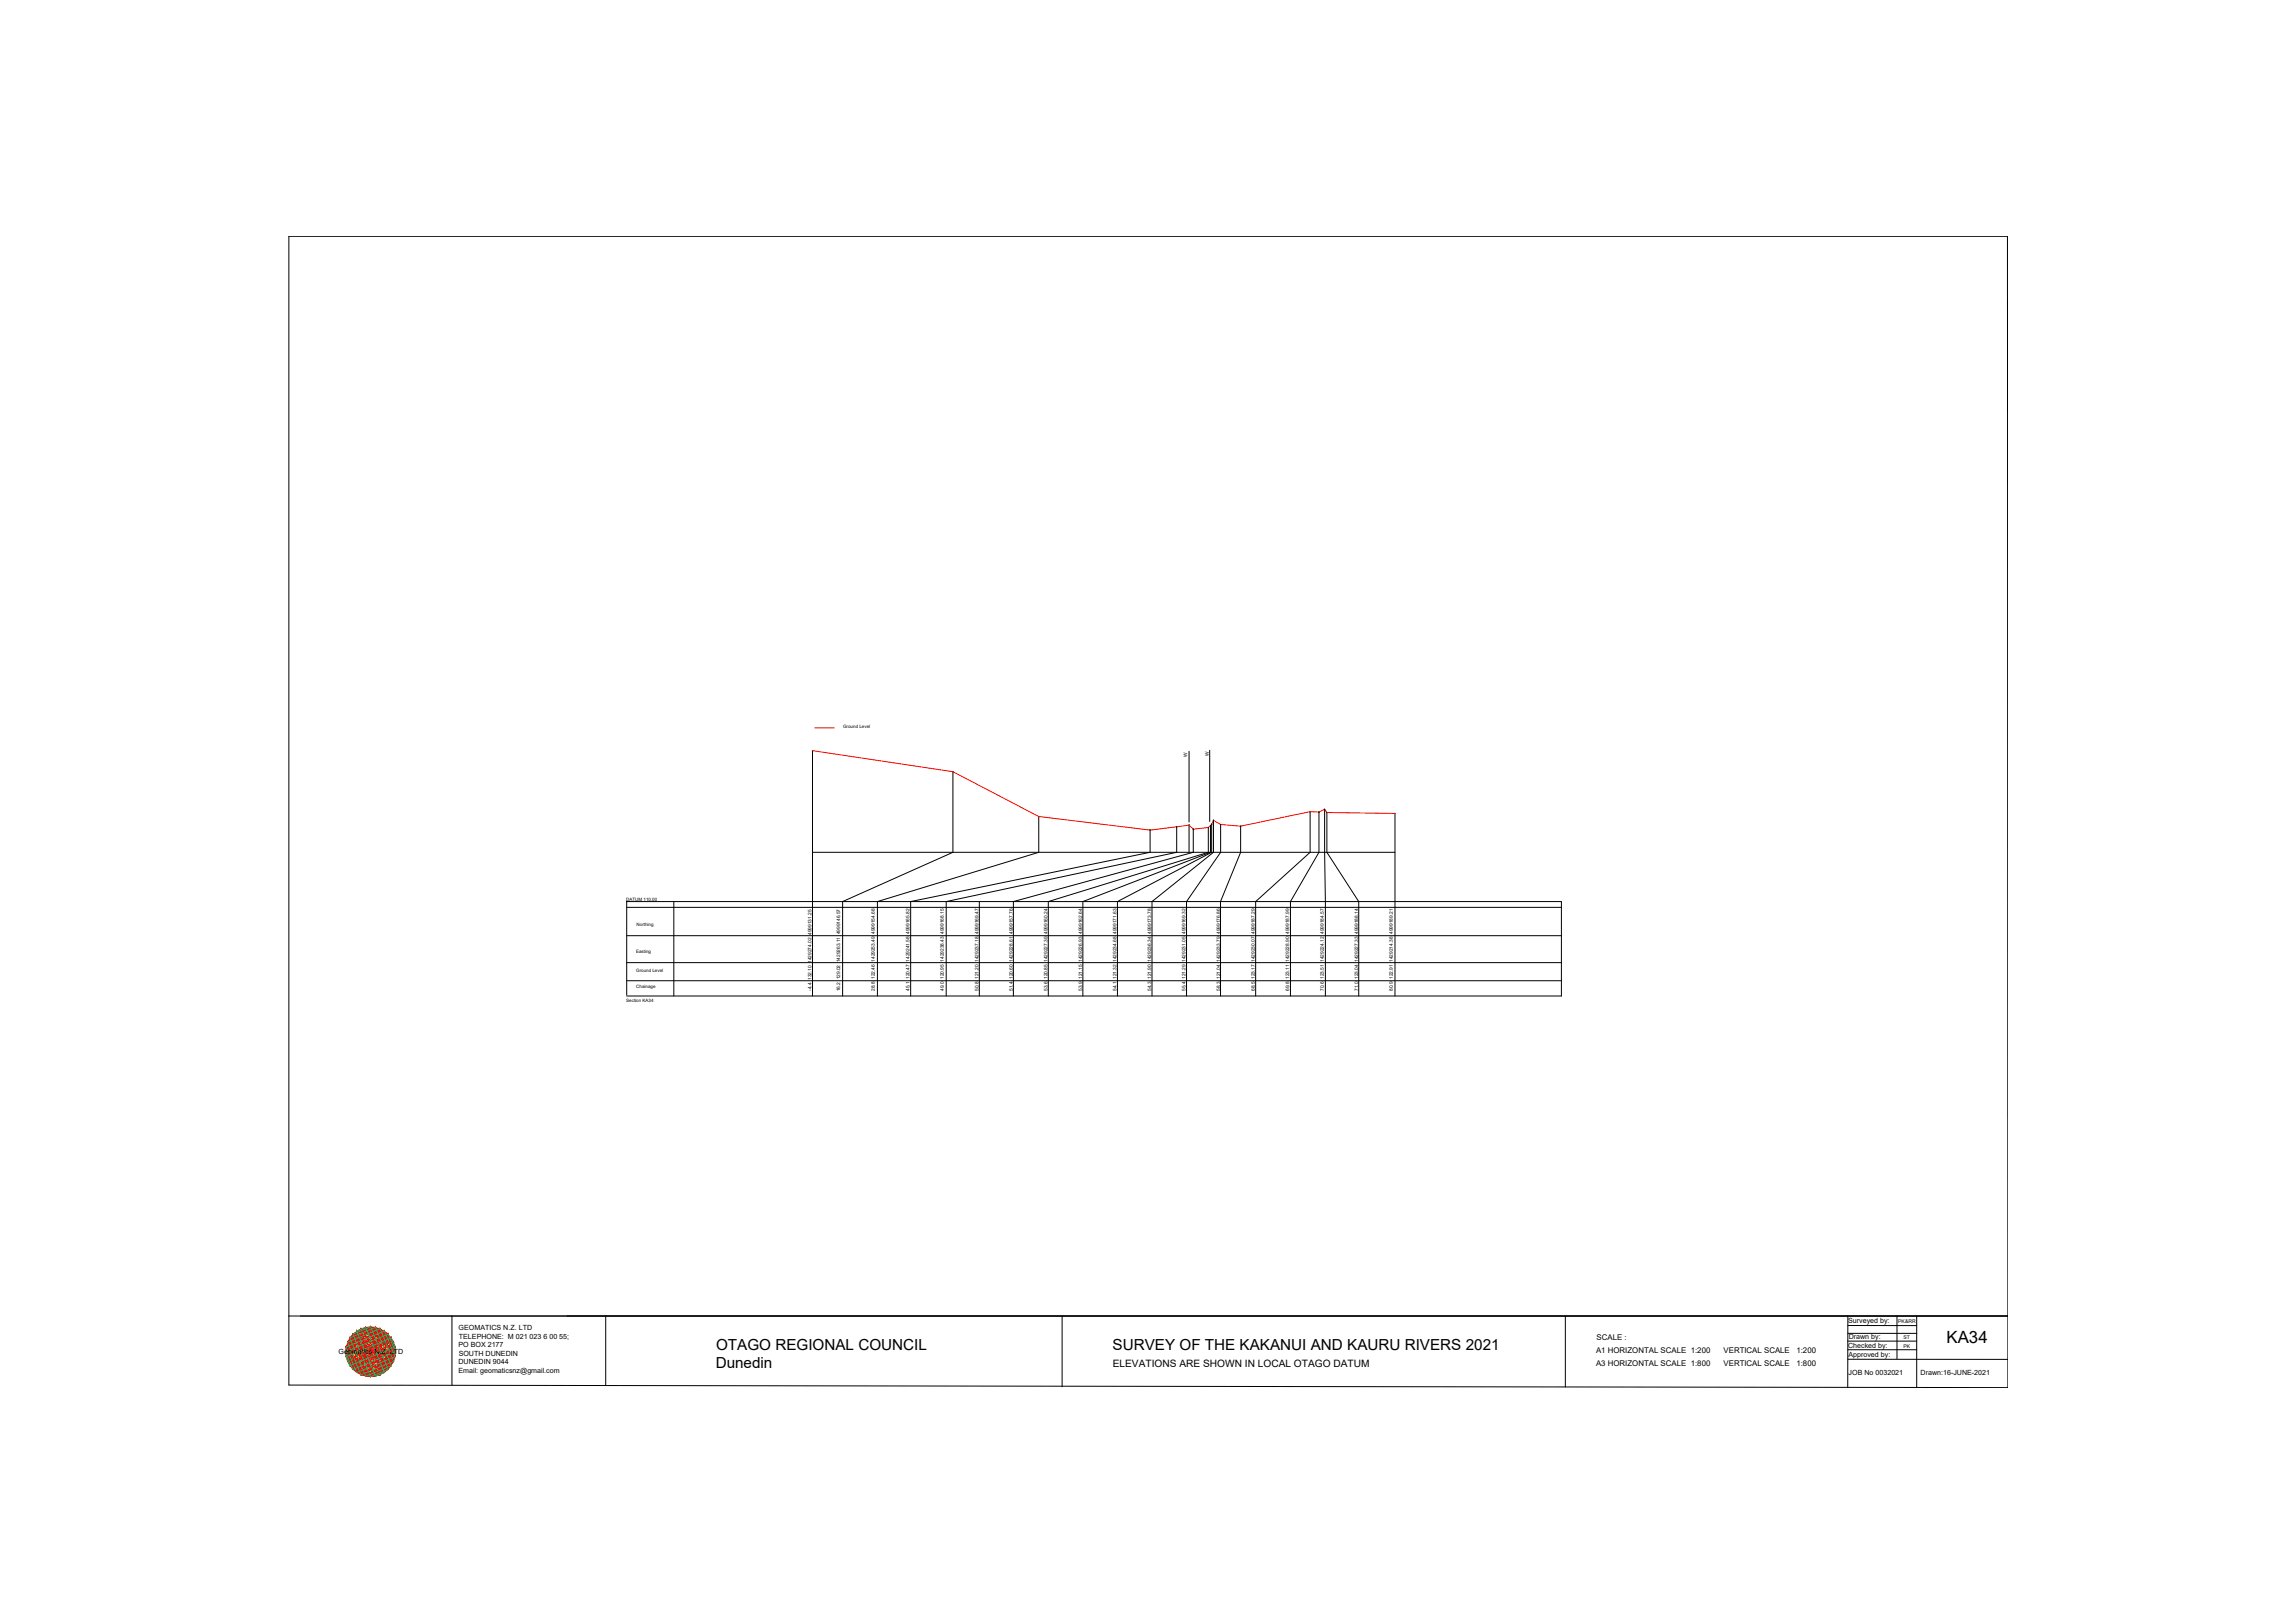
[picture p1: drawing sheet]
<svg xmlns="http://www.w3.org/2000/svg" width="420mm" height="297mm" viewBox="0 0 420 297" stroke-linecap="round" stroke-linejoin="round" font-family="sans-serif">
<defs><g id="words">
<text font-size="3.1" x="356.4" y="245.7">KA34</text>
<g font-size="2.8">
<text x="131" y="250.3">Dunedin</text>
<text x="131.1" y="247">OTAGO REGIONAL COUNCIL</text>
<text x="203.7" y="247">SURVEY OF THE KAKANUI AND KAURU RIVERS 2021</text>
</g>
<text font-size="1.9" x="203.7" y="250.1">ELEVATIONS ARE SHOWN IN LOCAL OTAGO DATUM</text>
<g font-size="1.4">
<text x="292.3" y="245.2">SCALE :</text>
<text x="292.2" y="247.6">A1 HORIZONTAL SCALE 1:200</text>
<text x="292.2" y="250">A3 HORIZONTAL SCALE 1:800</text>
<text x="315.5" y="247.6">VERTICAL SCALE</text>
<text x="315.5" y="250">VERTICAL SCALE</text>
<text x="328.9" y="247.6">1:200</text>
<text x="328.9" y="250">1:800</text>
</g>
<g font-size="1.3">
<text x="84" y="243.4">GEOMATICS N.Z. LTD</text>
<text x="84" y="245">TELEPHONE: M 021 023 6 00 55;</text>
<text x="338.3" y="242.1">Surveyed by:</text>
<text x="338.5" y="245.1">Drawn by:</text>
<text x="62" y="247.8">Geomatics N.Z. LTD</text>
<text x="83.9" y="246.6">PO BOX 2177</text>
<text x="83.9" y="249.7">DUNEDIN 9044</text>
<text x="83.9" y="251.3">Email: geomaticsnz@gmail.com</text>
<text x="84" y="248.1">SOUTH DUNEDIN</text>
<text x="338.3" y="246.6">Checked by:</text>
<text x="338.4" y="248.3">Approved by:</text>
<text x="338.4" y="251.7">JOB No 0032021</text>
<text x="351.6" y="251.7">Drawn:16-JUNE-2021</text>
</g>
<g font-size=".9">
<text x="217.3" y="138.6" transform="rotate(-90 217.3 138.6)">W</text>
<text x="221.3" y="138.4" transform="rotate(-90 221.3 138.4)">W</text>
<text x="148.5" y="181.4" transform="rotate(-90 148.5 181.4)">-4.4 132.10 1429274.02 4999131.25</text>
<text x="153.8" y="181.4" transform="rotate(-90 153.8 181.4)">16.2 129.02 1429263.11 4999146.57</text>
<text x="160.2" y="181.4" transform="rotate(-90 160.2 181.4)">28.8 122.46 1429253.49 4999154.68</text>
<text x="166.5" y="181.4" transform="rotate(-90 166.5 181.4)">45.1 120.47 1429241.58 4999165.82</text>
<text x="172.8" y="181.4" transform="rotate(-90 172.8 181.4)">49.0 120.95 1429238.43 4999168.15</text>
<text x="179.1" y="181.4" transform="rotate(-90 179.1 181.4)">50.8 121.20 1429237.18 4999169.47</text>
<text x="185.5" y="181.4" transform="rotate(-90 185.5 181.4)">51.4 120.60 1429228.61 4999157.76</text>
<text x="191.8" y="181.4" transform="rotate(-90 191.8 181.4)">53.6 120.85 1429227.39 4999160.24</text>
<text x="198.1" y="181.4" transform="rotate(-90 198.1 181.4)">53.9 121.15 1429226.93 4999162.64</text>
<text x="204.4" y="181.4" transform="rotate(-90 204.4 181.4)">54.1 121.32 1429234.68 4999171.63</text>
<text x="210.7" y="181.4" transform="rotate(-90 210.7 181.4)">54.3 121.90 1429236.34 4999173.78</text>
<text x="217.1" y="181.4" transform="rotate(-90 217.1 181.4)">55.4 121.29 1429231.05 4999169.32</text>
<text x="223.4" y="181.4" transform="rotate(-90 223.4 181.4)">58.3 121.04 1429233.79 4999176.86</text>
<text x="229.7" y="181.4" transform="rotate(-90 229.7 181.4)">68.5 123.17 1429230.07 4999187.29</text>
<text x="236" y="181.4" transform="rotate(-90 236 181.4)">69.8 123.11 1429228.90 4999187.99</text>
<text x="242.3" y="181.4" transform="rotate(-90 242.3 181.4)">70.6 123.51 1429224.12 4999184.57</text>
<text x="248.7" y="181.4" transform="rotate(-90 248.7 181.4)">71.0 123.04 1429227.33 4999188.14</text>
<text x="255" y="181.4" transform="rotate(-90 255 181.4)">80.9 122.91 1429214.38 4999189.21</text>
<text x="347.5" y="242.2">PK&amp;RR</text>
<text x="348.5" y="245">ST</text>
<text x="348.5" y="246.8">PK</text>
</g>
<g font-size=".8">
<text x="154.4" y="133.2">Ground Level</text>
<text x="114.6" y="164.8">DATUM 110.00</text>
<text x="116.5" y="169.5">Northing</text>
<text x="116.4" y="174.3">Easting</text>
<text x="116.5" y="177.8">Ground Level</text>
<text x="114.6" y="183.4">Section KA34</text>
<text x="116.5" y="180.7">Chainage</text>
</g>
</g></defs>
<!-- layer: 0 -->
<g fill="none" stroke="#000" stroke-width=".18">
<path d="M52.9 43.3h314.6l.1 210.7-314.7-.5zM148.7 137.4v44.9M148.8 137.4h-.1M217.7 137.5v12.9M221.5 137.3v13M148.7 156h106.7M174.4 141.2h.1M174.5 141.2v14.8l-20.2 9v17.3M174.5 141.2h-.1M190.2 149.4v6.6l-29.6 9v17.3M190.2 149.4h.1M210.6 151.9h-.1"/>
<path d="M210.6 151.9v4.1l-43.9 9v17.3M215.4 151.3v4.7l-42.2 9v17.3M215.4 151.3h.1M217.7 151h.1M217.7 151v5M218.5 151.7v.1M218.5 151.8v4.2l-33 9v17.3M221.2 151.4v.1M221.2 151.4v4.6l-29.3 9v17.3M221.6 151.1h.1M221.6 151.1v4.9l-23.4 9v17.3M221.8 150.9v5.1l-17.2 9v17.3"/>
<path d="M221.8 150.8v.1M222.1 150.1l.1 .1M222.2 150.1v5.9l-11.3 9v17.3M222.2 150.1l-.1 .1M223.4 150.9h.1M223.5 150.9v5.1l-6.3 9v17.3M223.5 150.9h-.1M227.1 151.2h.1M227.1 151.2v4.8l-3.7 9v17.3M227.2 151.2h-.1M239.8 148.5l.1 .1M239.9 148.5v7.5l-10 9v17.3"/>
<path d="M241.5 148.6v7.4l-5.2 9v17.3M241.5 148.6h.1M242.5 148.1h.1M242.5 148.1l.1 34.2M242.9 148.7h.1M242.9 148.7v7.3l5.9 9v17.3M255.4 148.9v33.4M114.7 165h.1M114.7 165h171.2v17.3h-171.2M114.7 179.5h171.2M114.7 176.2h171.2M114.7 171.2h171.2"/>
<path d="M114.7 165v17.1M114.7 166.1h171.2M114.8 165h-.1M123.4 165v17.3M179.3 165v17.3M52.9 240.9h314.7M82.7 240.8v12.7M110.9 240.8v12.8M194.4 240.9v12.9M286.6 240.9v12.9M338.3 245.4h12.6M338.3 247h12.6"/>
<path d="M338.3 248.8h29.3M338.3 242.6h12.6M338.3 244h12.6M338.3 240.9v13M347.3 240.9v7.8M350.9 240.9v13"/>
<circle cx="148.7" cy="137.4" r=".02"/>
<circle cx="174.5" cy="141.2" r=".02"/>
<circle cx="190.2" cy="149.4" r=".02"/>
<circle cx="210.6" cy="151.9" r=".02"/>
<circle cx="215.4" cy="151.3" r=".02"/>
<circle cx="217.7" cy="151" r=".02"/>
<circle cx="218.5" cy="151.7" r=".02"/>
<circle cx="221.2" cy="151.4" r=".02"/>
<circle cx="221.6" cy="151.1" r=".02"/>
<circle cx="221.8" cy="150.8" r=".02"/>
<circle cx="222.1" cy="150.1" r=".02"/>
<circle cx="223.5" cy="150.9" r=".02"/>
<circle cx="227.1" cy="151.2" r=".02"/>
<circle cx="239.8" cy="148.5" r=".02"/>
<circle cx="241.5" cy="148.6" r=".02"/>
<circle cx="242.5" cy="148.1" r=".02"/>
<circle cx="242.9" cy="148.7" r=".02"/>
<circle cx="114.7" cy="165" r=".02"/>
</g>
<!-- layer: geo -->
<g fill="none" stroke="#545454" stroke-width=".18">
<path d="M63.3 247.4h9.1M63.4 246.5h8.9v1.8h-8.9zM63.6 245.7h8.5v3.5h-8.5zM63.6 245.7h.1M64 244.9h7.6v5h-7.6zM64.6 244.2h6.5v6.4h-6.5zM65.3 243.6h.1M65.3 243.6h5.1v7.6h-5.1zM66.1 243.2h3.5v8.4h-3.5zM66.9 242.9h1.8v9h-1.7zM67.8 242.8v9.2M71.6 244.9h.1"/>
<path d="M72.3 246.5h.1"/>
</g>
<g fill="none" stroke="#ff0" stroke-width=".18">
<path d="M63.3 247.4l4.5-4.6 4.6 4.6-4.6 4.5-4.4-4.5M63.4 246.5l3.6-3.6 5.3 5.4-3.6 3.6zM64.6 250.6h.1M64.6 244.2l6.5 6.4M65.3 251.2l-1.3-1.3 6.4-6.3 1.2 1.3-6.3 6.3M65.3 243.6l6.3 6.3-1.2 1.3-6.4-6.3zM66.1 243.2l6 6-2.5 2.4-6-5.9zM68.7 251.9h.1M68.7 242.9l3.6 3.6-5.3 5.4-3.6-3.6zM69.6 243.2l2.5 2.5-6 5.9-2.5-2.4zM71.1 244.1h.1M71.1 244.2l-6.5 6.4"/>
<path d="M71.1 250.6h.1"/>
</g>
<g fill="none" stroke="#00b85c" stroke-width=".18">
<path d="M63.3 247.4l1.3 3.2 7.8-3.2-1.3-3.2-7.8 3.2M63.4 246.5l7-2.9 1.9 4.7-7 2.9zM63.4 248.3l8.2-3.4 .7 1.6-8.2 3.4zM63.6 245.7l8.5 3.5M63.6 245.7l2.5 5.9M64 244.9l4.7-2 2.9 7-4.6 2zM64.6 244.2l3.2-1.4 3.3 7.8-3.3 1.4zM65.3 243.6l1.7-.7 3.4 8.3-1.7 .7zM66.1 243.2l3.5 8.4M69.6 243.2l-3.5 8.4M69.6 243.2l2.5 6M69.6 243.2l-6 2.5"/>
<path d="M72.1 245.7l-8.5 3.5M72.1 249.2l-6 2.4"/>
</g>
<g fill="none" stroke="#f00" stroke-width=".18">
<path d="M63.3 247.4l2.8 4.2M63.3 247.4l6.3 4.2M63.3 247.4l8.8 1.8M63.3 247.4h.1M63.4 248.3h.1M63.4 246.5h.1M63.4 246.5l8.9 1.8M63.4 246.5l.6 3.4M63.4 246.5l3.6 5.4M63.4 248.3l1.9 2.9M63.4 246.5l7 4.7M63.4 248.3l5.3 3.6"/>
<path d="M63.4 248.3l8.2 1.6M63.6 245.7l1 4.9M63.6 245.7l4.2 6.3M63.6 249.2l1 1.4M63.6 249.2l4.2 2.8M63.6 245.7l7.5 4.9M63.6 245.7l8.8 1.7M63.6 249.2l7.5 1.4M63.6 245.7l-.3 1.7M63.6 245.7h.1M63.7 249.2h.1M64 249.9h.1"/>
<path d="M64 244.9h.1M64 244.9l7.6 5M64 244.9l1.3 6.3M64 244.9l4.7 7M64 249.9l3 2M64 249.9l6.4 1.3M64 244.9l-.6 3.4M64.1 244.9l8.2 1.6M64.6 244.2h.1M64.6 244.2l1.5 7.4M64.6 244.2l5 7.4M64.6 244.2l7.5 5"/>
<path d="M64.6 250.6l1.5 1M64.6 244.2l-1 1.4M64.6 244.2l7.5 1.5M64.6 250.6l5 1M64.6 244.2l-1 5M64.7 250.6h.1M65.3 243.6h.1M65.3 251.2h.1M65.3 243.6l5.1 7.6M65.3 243.6l1.7 8.3M65.3 243.6l-1.9 2.9M65.3 251.2l3.4 .7"/>
<path d="M65.3 243.6l-1.3 6.3M65.3 243.6l7 4.7M65.3 243.6l6.3 1.3M66.1 243.2h.1M66.1 243.2l1.7 8.8M66.1 243.2l5 7.4M66.1 243.2l-1.5 1M66.1 243.2l6.3 4.2M66.1 243.2l-2.8 4.2M66.1 243.2l5 1M66.1 251.6l1.7 .4M66.1 243.2l-1.5 7.4"/>
<path d="M66.1 251.6h.1M67 242.9h.1M67 251.9h.1M67 242.9l1.7 9M67 242.9l4.6 7M67 242.9l-3 2M67 242.9l5.3 3.6M67 242.9l-3.6 5.4M67 242.9l3.4 .7M67 242.9l-1.7 8.3M67.8 242.9h.1M67.8 242.8l1.8 8.8"/>
<path d="M67.8 242.8l-1.7 .4M67.8 242.8l4.3 6.4M67.8 242.8l-4.2 2.9M67.8 242.8l4.3 2.9M67.8 242.8l-4.2 6.4M67.8 242.8l1.8 .4M67.8 242.8l-1.7 8.8M67.9 251.9h.1M68.7 251.9h.1M68.7 242.9h.1M68.7 242.9l-1.7 9M68.7 242.9l1.7 8.3"/>
<path d="M68.7 242.9l-3.4 .7M68.7 242.9l3.6 5.4M68.7 242.9l-5.3 3.6M68.7 242.9l2.9 2M68.7 242.9l-4.7 7M69.5 243.2h.1M69.6 243.2l1.5 7.4M69.6 243.2l-5 1M69.6 251.6l-1.8 .4M69.6 243.2l2.8 4.2M69.6 243.2l-6.3 4.2M69.6 243.2l1.5 1"/>
<path d="M69.6 243.2l-5 7.4M69.6 243.2l-1.8 8.8M69.6 251.6h.1M70.4 251.2h.1M70.4 243.6h.1M70.4 243.6l-5.1 7.6M70.4 243.6l1.2 6.3M70.4 243.6l-6.4 1.3M70.4 251.2l-3.4 .7M70.4 243.6l1.9 2.9M70.4 243.6l-7 4.7M70.4 243.6l-1.7 8.3"/>
<path d="M71 244.2h.1M71.1 244.2l1 5M71.1 244.2l-7.5 1.5M71.1 250.6l-5 1M71.1 244.2l1 1.5M71.1 244.2l-7.5 5M71.1 250.6l-1.5 1M71.1 244.2l-5 7.4M71.1 244.2l-1.5 7.4M71.1 250.6h.1M71.6 244.9h.1M71.6 249.9h.1"/>
<path d="M71.6 244.9l-7.6 5M71.6 244.9l.7 3.4M71.6 244.9l-8.2 1.6M71.6 249.9l-6.3 1.3M71.6 249.9l-2.9 2M71.6 244.9l-4.6 7M71.6 244.9l-1.2 6.3M72 245.6h.1M72.1 249.1h.1M72.1 245.7l.3 1.7M72.1 245.7l-8.8 1.7 .3 1.8M72.1 249.2l-7.5 1.4"/>
<path d="M72.1 249.2l-4.3 2.8M72.1 245.7l-7.5 4.9M72.1 245.6l-4.3 6.4M72.1 249.2l-1 1.4M72.1 245.7l-1 4.9M72.3 246.5h.1M72.3 248.3h.1M72.3 246.5l-8.9 1.8M72.3 248.3l-8.3 1.6M72.3 246.5l-7 4.7M72.3 248.3l-5.3 3.6M72.3 246.5l-3.6 5.4"/>
<path d="M72.3 248.3l-1.9 2.9M72.3 246.5l-.7 3.4M72.4 247.4h.1M72.4 247.4l-.3 1.8M72.4 247.4l-8.8 1.8M72.4 247.4l-6.3 4.2M72.4 247.4l-2.8 4.2"/>
</g>
<!-- layer: 0 -->
<path d="M148.7 137.4l25.8 3.8 15.7 8.2 20.4 2.5 7.1-.9 .8 .8 2.7-.4 .6-.5 .4-.8 1.3 .8 3.6 .3 12.8-2.7 1.6 .1 1-.5 .4 .6 12.5 .2M149.1 133.2h3.6" fill="none" stroke="#f00" stroke-width=".18"/>
<g fill="none" stroke="#0f0" stroke-width=".18">
<path d="M255.4 148.9h.1"/>
<circle cx="255.4" cy="148.9" r=".02"/>
</g>
<use href="#words"/>
</svg>
